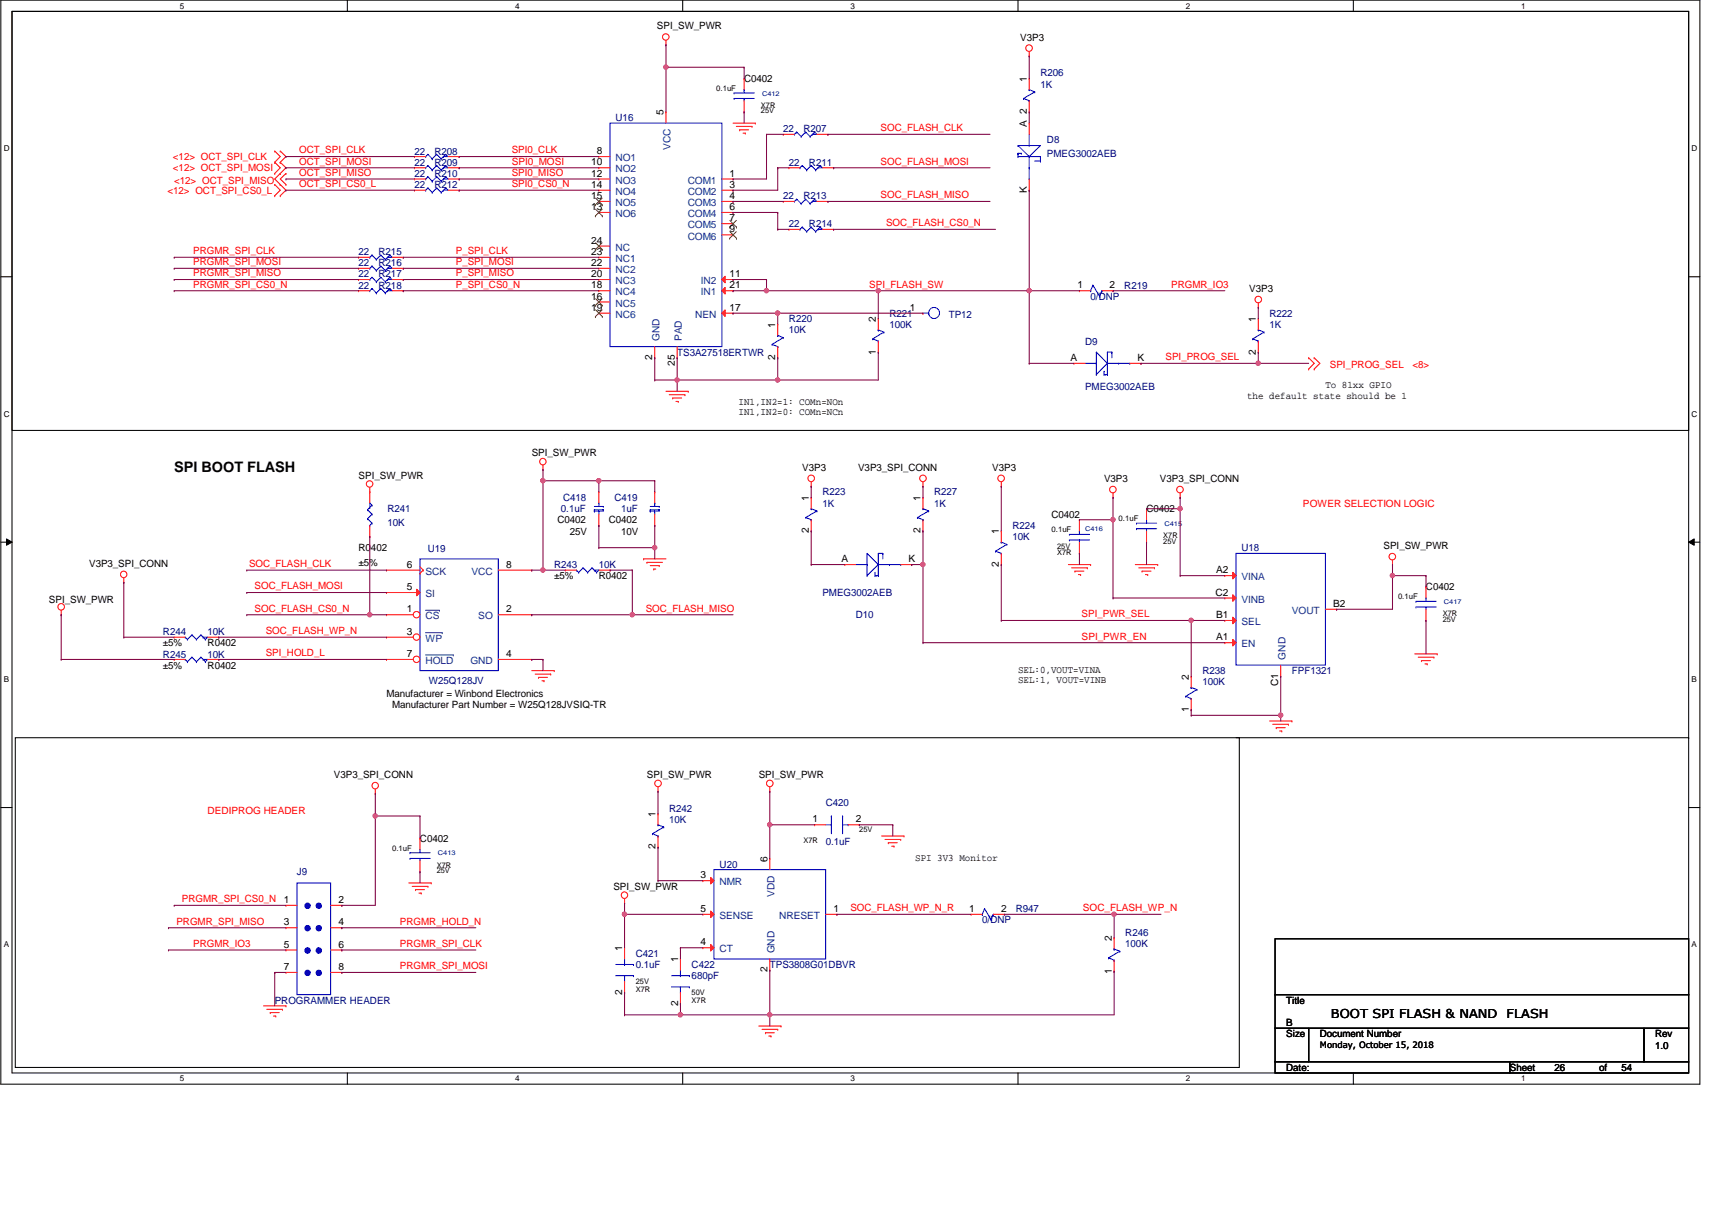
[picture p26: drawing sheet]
<svg xmlns="http://www.w3.org/2000/svg" width="420mm" height="297mm" viewBox="0 0 420 297" stroke-linecap="round" stroke-linejoin="round" font-family="sans-serif">
<defs><g id="words">
<text font-size="3.6" x="42.7" y="115.8">SPI BOOT FLASH</text>
<g font-size="3">
<text x="326.6" y="249.9">BOOT SPI FLASH &amp; NAND</text>
<text x="369.8" y="249.9">FLASH</text>
</g>
<g font-size="2.5">
<text x="161.2" y="7.2">SPI_SW_PWR</text>
<text x="250.4" y="10">V3P3</text>
<text x="182.6" y="20.1">C0402</text>
<text x="252" y="20.1" transform="rotate(-90 252 20.1)">1</text>
<text x="162.8" y="28.3" transform="rotate(-90 162.8 28.3)">5</text>
<text x="252" y="31.1" transform="rotate(-90 252 31.1)">A 2</text>
<text x="145.1" y="40.6">10</text>
<text x="146.5" y="37.8">8</text>
<text x="145.1" y="43.3">12</text>
<text x="145.1" y="46.1">14</text>
<text x="179.1" y="43.3">1</text>
<text x="179.1" y="46.1">3</text>
<text x="252" y="47.5" transform="rotate(-90 252 47.5)">K</text>
<text x="145.1" y="51.6">13</text>
<text x="145.1" y="48.9">15</text>
<text x="179.1" y="48.9">4</text>
<text x="179.1" y="51.6">6</text>
<text x="145.1" y="59.8">24</text>
<text x="179.1" y="54.3">7</text>
<text x="179.1" y="57.1">9</text>
<text x="145.1" y="65.3">22</text>
<text x="145.1" y="62.6">23</text>
<text x="145.1" y="70.8">18</text>
<text x="145.1" y="68">20</text>
<text x="179.1" y="68">11</text>
<text x="179.1" y="70.8">21</text>
<text x="264.4" y="70.8">1</text>
<text x="272.3" y="70.8">2</text>
<text x="306.6" y="71.7">V3P3</text>
<text x="145.1" y="73.5">16</text>
<text x="145.1" y="76.3">19</text>
<text x="179.1" y="76.3">17</text>
<text x="223.3" y="76.3">1</text>
<text x="190.3" y="80.4" transform="rotate(-90 190.3 80.4)">1</text>
<text x="215" y="79.1" transform="rotate(-90 215 79.1)">2</text>
<text x="308.2" y="79.1" transform="rotate(-90 308.2 79.1)">1</text>
<text x="160.1" y="88.4" transform="rotate(-90 160.1 88.4)">2</text>
<text x="165.6" y="89.8" transform="rotate(-90 165.6 89.8)">25</text>
<text x="190.3" y="88.4" transform="rotate(-90 190.3 88.4)">2</text>
<text x="215" y="87" transform="rotate(-90 215 87)">1</text>
<text x="262.8" y="88.6">A</text>
<text x="279.2" y="88.6">K</text>
<text x="308.2" y="87" transform="rotate(-90 308.2 87)">2</text>
<text x="325.3" y="95.2">To 81xx GPIO</text>
<text x="181.3" y="99.4">IN1,IN2=1: COMn=NOn</text>
<text x="181.3" y="101.9">IN1,IN2=0: COMn=NCn</text>
<text x="306.1" y="98">the default state should be 1</text>
<text x="130.5" y="112">SPI_SW_PWR</text>
<text x="88" y="117.5">SPI_SW_PWR</text>
<text x="196.9" y="115.6">V3P3</text>
<text x="210.6" y="115.6">V3P3_SPI_CONN</text>
<text x="243.5" y="115.6">V3P3</text>
<text x="271" y="118.3">V3P3</text>
<text x="284.7" y="118.3">V3P3_SPI_CONN</text>
<text x="198.5" y="123" transform="rotate(-90 198.5 123)">1</text>
<text x="225.9" y="123" transform="rotate(-90 225.9 123)">1</text>
<text x="281.4" y="125.7">C0402</text>
<text x="136.8" y="128.5">C0402</text>
<text x="139.9" y="131.2">25V</text>
<text x="149.4" y="128.5">C0402</text>
<text x="152.5" y="131.2">10V</text>
<text x="198.5" y="130.9" transform="rotate(-90 198.5 130.9)">2</text>
<text x="225.9" y="130.9" transform="rotate(-90 225.9 130.9)">2</text>
<text x="245.1" y="131.2" transform="rotate(-90 245.1 131.2)">1</text>
<text x="258.1" y="127.1">C0402</text>
<text x="88" y="135.3">R0402</text>
<text x="339.5" y="134.8">SPI_SW_PWR</text>
<text x="21.9" y="139.2">V3P3_SPI_CONN</text>
<text x="88" y="138.9">±5%</text>
<text x="99.8" y="139.4">6</text>
<text x="124.2" y="139.4">8</text>
<text x="136" y="142.2">±5%</text>
<text x="147" y="142.2">R0402</text>
<text x="206.5" y="138">A</text>
<text x="223" y="138">K</text>
<text x="245.1" y="139.1" transform="rotate(-90 245.1 139.1)">2</text>
<text x="298.4" y="140.7">A2</text>
<text x="12" y="148">SPI_SW_PWR</text>
<text x="99.8" y="144.9">5</text>
<text x="298.3" y="146.2">C2</text>
<text x="327.2" y="149">B2</text>
<text x="350" y="144.9">C0402</text>
<text x="99.8" y="150.3">1</text>
<text x="99.8" y="155.8">3</text>
<text x="124.2" y="150.3">2</text>
<text x="298.4" y="151.7">B1</text>
<text x="40" y="158.7">±5%</text>
<text x="51" y="158.7">R0402</text>
<text x="99.8" y="161.3">7</text>
<text x="124.2" y="161.3">4</text>
<text x="298.4" y="157.2">A1</text>
<text x="40" y="164.1">±5%</text>
<text x="51" y="164.1">R0402</text>
<text x="249.8" y="165.2">SEL:0,VOUT=VINA</text>
<text x="249.8" y="167.7">SEL:1, VOUT=VINB</text>
<text x="291.7" y="166.8" transform="rotate(-90 291.7 166.8)">2</text>
<text x="94.9" y="171">Manufacturer = Winbond Electronics</text>
<text x="96.2" y="173.7">Manufacturer Part Number = W25Q128JVSIQ-TR</text>
<text x="313.7" y="168.4" transform="rotate(-90 313.7 168.4)">C1</text>
<text x="291.7" y="174.8" transform="rotate(-90 291.7 174.8)">1</text>
<text x="81.9" y="191">V3P3_SPI_CONN</text>
<text x="158.8" y="191">SPI_SW_PWR</text>
<text x="186.2" y="191">SPI_SW_PWR</text>
<text x="160.9" y="200.6" transform="rotate(-90 160.9 200.6)">1</text>
<text x="199.4" y="201.9">1</text>
<text x="210" y="201.9">2</text>
<text x="103.1" y="206.7">C0402</text>
<text x="160.9" y="208.5" transform="rotate(-90 160.9 208.5)">2</text>
<text x="171.9" y="215.6">3</text>
<text x="188.3" y="211.6" transform="rotate(-90 188.3 211.6)">6</text>
<text x="224.6" y="211.3">SPI 3V3 Monitor</text>
<text x="69.6" y="221.7">1</text>
<text x="83" y="221.7">2</text>
<text x="150.5" y="218.4">SPI_SW_PWR</text>
<text x="69.6" y="227.2">3</text>
<text x="83" y="227.2">4</text>
<text x="171.9" y="223.9">5</text>
<text x="204.5" y="223.9">1</text>
<text x="237.8" y="223.9">1</text>
<text x="245.7" y="223.9">2</text>
<text x="69.6" y="232.6">5</text>
<text x="83" y="232.6">6</text>
<text x="152.7" y="233.5" transform="rotate(-90 152.7 233.5)">1</text>
<text x="171.9" y="232.1">4</text>
<text x="272.8" y="231.1" transform="rotate(-90 272.8 231.1)">2</text>
<text x="69.6" y="238.1">7</text>
<text x="83" y="238.1">8</text>
<text x="166.4" y="236.3" transform="rotate(-90 166.4 236.3)">1</text>
<text x="188.3" y="238.7" transform="rotate(-90 188.3 238.7)">2</text>
<text x="272.8" y="239" transform="rotate(-90 272.8 239)">1</text>
<text x="152.7" y="244.2" transform="rotate(-90 152.7 244.2)">2</text>
<text x="166.4" y="246.9" transform="rotate(-90 166.4 246.9)">2</text>
<text x="315.7" y="246.4">Title</text>
<text x="315.7" y="251.9">B</text>
<text x="315.7" y="254.7">Size</text>
<text x="323.9" y="254.7">Document Number</text>
<text x="406.2" y="254.7">Rev</text>
<text x="406.2" y="257.4">1.0</text>
<text x="315.7" y="262.9">Date:</text>
<text x="370.5" y="262.9">Sheet</text>
<text x="381.5" y="262.9">26</text>
<text x="392.5" y="262.9">of</text>
<text x="398" y="262.9">54</text>
</g>
<g font-size="2.5" fill="#000080">
<text x="255.3" y="18.8">R206</text>
<text x="255.3" y="21.5">1K</text>
<text x="151.1" y="29.7">U16</text>
<text x="192.2" y="32.5">22</text>
<text x="197.2" y="32.5">R207</text>
<text x="257" y="35.2">D8</text>
<text x="101.7" y="38">22</text>
<text x="101.7" y="40.7">22</text>
<text x="106.6" y="38">R208</text>
<text x="106.6" y="40.7">R209</text>
<text x="193.6" y="40.7">22</text>
<text x="198.5" y="40.7">R211</text>
<text x="257" y="38.5">PMEG3002AEB</text>
<text x="101.7" y="46.2">22</text>
<text x="101.7" y="43.4">22</text>
<text x="106.6" y="46.2">R212</text>
<text x="106.6" y="43.4">R210</text>
<text x="192.2" y="48.9">22</text>
<text x="197.2" y="48.9">R213</text>
<text x="193.6" y="55.8">22</text>
<text x="198.5" y="55.8">R214</text>
<text x="88" y="62.7">22</text>
<text x="88" y="65.4">22</text>
<text x="92.9" y="62.7">R215</text>
<text x="92.9" y="65.4">R216</text>
<text x="88" y="70.9">22</text>
<text x="88" y="68.1">22</text>
<text x="92.9" y="70.9">R218</text>
<text x="92.9" y="68.1">R217</text>
<text x="275.9" y="70.9">R219</text>
<text x="218.3" y="77.7">R221</text>
<text x="267.7" y="73.6">0/DNP</text>
<text x="311.6" y="77.7">R222</text>
<text x="193.6" y="79.1">R220</text>
<text x="193.6" y="81.8">10K</text>
<text x="218.3" y="80.5">100K</text>
<text x="232.8" y="78">TP12</text>
<text x="311.6" y="80.5">1K</text>
<text x="166.2" y="87.3">TS3A27518ERTWR</text>
<text x="266.3" y="84.6">D9</text>
<text x="266.3" y="95.8">PMEG3002AEB</text>
<text x="95.1" y="125.7">R241</text>
<text x="137.7" y="125.7">0.1uF</text>
<text x="138.2" y="123">C418</text>
<text x="150.8" y="123">C419</text>
<text x="152.5" y="125.7">1uF</text>
<text x="201.8" y="121.6">R223</text>
<text x="201.8" y="124.4">1K</text>
<text x="229.3" y="121.6">R227</text>
<text x="229.3" y="124.4">1K</text>
<text x="95.1" y="129">10K</text>
<text x="248.5" y="129.8">R224</text>
<text x="105" y="135.6">U19</text>
<text x="248.5" y="132.6">10K</text>
<text x="304.7" y="135.3">U18</text>
<text x="136" y="139.4">R243</text>
<text x="147" y="139.4">10K</text>
<text x="201.8" y="146.3">PMEG3002AEB</text>
<text x="40" y="155.9">R244</text>
<text x="51" y="155.9">10K</text>
<text x="210" y="151.8">D10</text>
<text x="40" y="161.4">R245</text>
<text x="51" y="161.4">10K</text>
<text x="105.3" y="168">W25Q128JV</text>
<text x="295.1" y="165.5">R238</text>
<text x="317.1" y="165.5">FPF1321</text>
<text x="295.1" y="168.3">100K</text>
<text x="202.6" y="197.9">C420</text>
<text x="164.2" y="199.3">R242</text>
<text x="164.2" y="202">10K</text>
<text x="202.6" y="207.5">0.1uF</text>
<text x="72.9" y="214.9">J9</text>
<text x="176.6" y="213">U20</text>
<text x="241.1" y="226.7">0/DNP</text>
<text x="249.3" y="223.9">R947</text>
<text x="276.2" y="229.7">R246</text>
<text x="276.2" y="232.5">100K</text>
<text x="156" y="237.7">0.1uF</text>
<text x="156" y="234.9">C421</text>
<text x="169.7" y="237.7">C422</text>
<text x="188.9" y="237.7">TPS3808G01DBVR</text>
<text x="169.7" y="240.4">680pF</text>
<text x="67.4" y="246.4">PROGRAMMER HEADER</text>
</g>
<g font-size="2.5" fill="#f00">
<text x="216.1" y="32.2">SOC_FLASH_CLK</text>
<text x="42.4" y="39.3">&lt;12&gt; OCT_SPI_CLK</text>
<text x="73.4" y="37.7">OCT_SPI_CLK</text>
<text x="73.4" y="40.4">OCT_SPI_MOSI</text>
<text x="125.6" y="37.7">SPI0_CLK</text>
<text x="125.6" y="40.4">SPI0_MOSI</text>
<text x="216.1" y="40.4">SOC_FLASH_MOSI</text>
<text x="41.1" y="47.5">&lt;12&gt; OCT_SPI_CS0_L</text>
<text x="42.4" y="42.1">&lt;12&gt; OCT_SPI_MOSI</text>
<text x="42.7" y="45.1">&lt;12&gt; OCT_SPI_MISO</text>
<text x="73.4" y="43.2">OCT_SPI_MISO</text>
<text x="73.4" y="45.9">OCT_SPI_CS0_L</text>
<text x="125.6" y="43.2">SPI0_MISO</text>
<text x="125.6" y="45.9">SPI0_CS0_N</text>
<text x="216.1" y="48.7">SOC_FLASH_MISO</text>
<text x="217.5" y="55.5">SOC_FLASH_CS0_N</text>
<text x="47.4" y="62.4">PRGMR_SPI_CLK</text>
<text x="47.4" y="65.1">PRGMR_SPI_MOSI</text>
<text x="111.9" y="65.1">P_SPI_MOSI</text>
<text x="111.9" y="62.4">P_SPI_CLK</text>
<text x="47.4" y="67.9">PRGMR_SPI_MISO</text>
<text x="47.4" y="70.6">PRGMR_SPI_CS0_N</text>
<text x="111.9" y="70.6">P_SPI_CS0_N</text>
<text x="111.9" y="67.9">P_SPI_MISO</text>
<text x="213.3" y="70.6">SPI_FLASH_SW</text>
<text x="287.4" y="70.6">PRGMR_IO3</text>
<text x="286" y="88.4">SPI_PROG_SEL</text>
<text x="326.4" y="90.3">SPI_PROG_SEL</text>
<text x="346.7" y="90.3">&lt;8&gt;</text>
<text x="319.8" y="124.4">POWER SELECTION LOGIC</text>
<text x="61.1" y="139.2">SOC_FLASH_CLK</text>
<text x="62.5" y="144.7">SOC_FLASH_MOSI</text>
<text x="62.5" y="150.2">SOC_FLASH_CS0_N</text>
<text x="65.2" y="155.7">SOC_FLASH_WP_N</text>
<text x="158.5" y="150.2">SOC_FLASH_MISO</text>
<text x="265.5" y="151.6">SPI_PWR_SEL</text>
<text x="65.2" y="161.1">SPI_HOLD_L</text>
<text x="265.5" y="157">SPI_PWR_EN</text>
<text x="51" y="199.8">DEDIPROG HEADER</text>
<text x="44.7" y="221.5">PRGMR_SPI_CS0_N</text>
<text x="43.3" y="227">PRGMR_SPI_MISO</text>
<text x="98.2" y="227">PRGMR_HOLD_N</text>
<text x="208.7" y="223.7">SOC_FLASH_WP_N_R</text>
<text x="265.8" y="223.7">SOC_FLASH_WP_N</text>
<text x="47.4" y="232.5">PRGMR_IO3</text>
<text x="98.2" y="232.5">PRGMR_SPI_CLK</text>
<text x="98.2" y="238">PRGMR_SPI_MOSI</text>
</g>
<g font-size="2.5" fill="#004080">
<text x="151.1" y="39.6">NO1</text>
<text x="164.6" y="36.9" transform="rotate(-90 164.6 36.9)">VCC</text>
<text x="151.1" y="42.3">NO2</text>
<text x="151.1" y="45.1">NO3</text>
<text x="151.1" y="47.8">NO4</text>
<text x="168.8" y="45.1">COM1</text>
<text x="168.8" y="47.8">COM2</text>
<text x="151.1" y="53.3">NO6</text>
<text x="151.1" y="50.6">NO5</text>
<text x="168.8" y="50.6">COM3</text>
<text x="168.8" y="53.3">COM4</text>
<text x="168.8" y="56">COM5</text>
<text x="168.8" y="58.8">COM6</text>
<text x="151.1" y="64.3">NC1</text>
<text x="151.1" y="61.6">NC</text>
<text x="151.1" y="69.8">NC3</text>
<text x="151.1" y="67">NC2</text>
<text x="172" y="69.8">IN2</text>
<text x="151.1" y="75.3">NC5</text>
<text x="151.1" y="72.5">NC4</text>
<text x="172" y="72.5">IN1</text>
<text x="151.1" y="78">NC6</text>
<text x="161.8" y="83.7" transform="rotate(-90 161.8 83.7)">GND</text>
<text x="167.3" y="83.7" transform="rotate(-90 167.3 83.7)">PAD</text>
<text x="170.6" y="78">NEN</text>
<text x="104.4" y="141.1">SCK</text>
<text x="115.7" y="141.1">VCC</text>
<text x="304.7" y="142.5">VINA</text>
<text x="104.4" y="146.6">SI</text>
<text x="304.7" y="148">VINB</text>
<text x="104.4" y="152.1">CS</text>
<text x="117.4" y="152.1">SO</text>
<text x="304.7" y="153.5">SEL</text>
<text x="317.1" y="150.7">VOUT</text>
<text x="104.4" y="157.6">WP</text>
<text x="304.7" y="158.9">EN</text>
<text x="315.5" y="161.9" transform="rotate(-90 315.5 161.9)">GND</text>
<text x="104.4" y="163">HOLD</text>
<text x="115.5" y="163">GND</text>
<text x="176.6" y="217.3">NMR</text>
<text x="190.1" y="220.1" transform="rotate(-90 190.1 220.1)">VDD</text>
<text x="176.6" y="225.6">SENSE</text>
<text x="191.3" y="225.6">NRESET</text>
<text x="176.6" y="233.8">CT</text>
<text x="190.1" y="234.1" transform="rotate(-90 190.1 234.1)">GND</text>
</g>
<text font-size="2.2" x="323.9" y="257.3">Monday, October 15, 2018</text>
<g font-size="2">
<text x="44.1" y="2.1">5</text>
<text x="126.4" y="2.1">4</text>
<text x="208.7" y="2.1">3</text>
<text x="291" y="2.1">2</text>
<text x="373.3" y="2.1">1</text>
<text x=".9" y="37.1">D</text>
<text x="415.2" y="37.1">D</text>
<text x=".9" y="102.3">C</text>
<text x="415.2" y="102.3">C</text>
<text x=".9" y="167.4">B</text>
<text x="415.2" y="167.4">B</text>
<text x=".9" y="232.6">A</text>
<text x="415.2" y="232.6">A</text>
<text x="44.1" y="265.5">5</text>
<text x="126.4" y="265.5">4</text>
<text x="208.7" y="265.5">3</text>
<text x="291" y="265.5">2</text>
<text x="373.3" y="265.5">1</text>
</g>
<g font-size="1.9">
<text x="175.8" y="22.3">0.1uF</text>
<text x="186.8" y="27.8">25V</text>
<text x="186.8" y="26.4">X7R</text>
<text x="258.1" y="130.7">0.1uF</text>
<text x="274.5" y="127.9">0.1uF</text>
<text x="259.4" y="134.8">25V</text>
<text x="259.4" y="136.1">X7R</text>
<text x="285.5" y="133.4">25V</text>
<text x="285.5" y="132">X7R</text>
<text x="343.1" y="147.2">0.1uF</text>
<text x="354.1" y="152.6">25V</text>
<text x="354.1" y="151.3">X7R</text>
<text x="96.2" y="208.9">0.1uF</text>
<text x="197.2" y="206.9">X7R</text>
<text x="210.9" y="204.2">25V</text>
<text x="107.2" y="214.3">25V</text>
<text x="107.2" y="213">X7R</text>
<text x="156" y="243.4">X7R</text>
<text x="156" y="241.5">25V</text>
<text x="169.7" y="244.3">50V</text>
<text x="169.7" y="246.2">X7R</text>
</g>
<g font-size="1.6" fill="#000080">
<text x="187" y="23.5">C412</text>
<text x="266.3" y="130.4">C416</text>
<text x="285.8" y="129">C415</text>
<text x="354.4" y="148.3">C417</text>
<text x="107.5" y="210">C413</text>
</g>
</g></defs>
<path d="M.2 0h417v266.1h-417zM3 2.8h411.4v260.6h-411.4z" fill="none" stroke="#000" stroke-width=".25"/>
<g fill="#fff">
<path d="M44.1 .3h1.1v2.2h-1.1z"/>
<path d="M44.1 263.7h1.1v2.2h-1.1z"/>
</g>
<path d="M85.2 0v2.8M85.2 263.4v2.7" fill="none" stroke="#000" stroke-width=".25"/>
<g fill="#fff">
<path d="M126.4 .3h1.1v2.2h-1.1z"/>
<path d="M126.4 263.7h1.1v2.2h-1.1z"/>
</g>
<path d="M167.5 0v2.8M167.5 263.4v2.7" fill="none" stroke="#000" stroke-width=".25"/>
<g fill="#fff">
<path d="M208.7 .3h1.1v2.2h-1.1z"/>
<path d="M208.7 263.7h1.1v2.2h-1.1z"/>
</g>
<path d="M249.8 0v2.8M249.8 263.4v2.7" fill="none" stroke="#000" stroke-width=".25"/>
<g fill="#fff">
<path d="M291 .3h1.1v2.2h-1.1z"/>
<path d="M291 263.7h1.1v2.2h-1.1z"/>
</g>
<path d="M332.1 0v2.8M332.1 263.4v2.7" fill="none" stroke="#000" stroke-width=".25"/>
<g fill="#fff">
<path d="M373.3 .3h1.1v2.2h-1.1z"/>
<path d="M373.3 263.7h1.1v2.2h-1.1z"/>
<path d="M.9 35.3h1.4v2.2h-1.4z"/>
<path d="M415.2 35.3h1.3v2.2h-1.3z"/>
<path d="M.9 100.5h1.4v2.2h-1.4z"/>
<path d="M415.2 100.5h1.3v2.2h-1.3z"/>
</g>
<path d="M.2 67.9h2.8M414.4 67.9h2.8" fill="none" stroke="#000" stroke-width=".25"/>
<g fill="#fff">
<path d="M.9 165.7h1.3v2.2h-1.3z"/>
<path d="M415.2 165.7h1.3v2.2h-1.3z"/>
</g>
<path d="M.2 133.1h2.8M1.6 132.3l1.4 .8-1.4 .8zM414.4 133.1l1.4-.8v1.6zM414.4 133.1h2.8" fill="none" stroke="#000" stroke-width=".25"/>
<path d="M1.6 132.3l1.4 .8-1.4 .8zM414.4 133.1l1.4-.8v1.6z" fill="#000"/>
<g fill="#fff">
<path d="M.9 230.8h1.3v2.2h-1.3z"/>
<path d="M415.2 230.8h1.3v2.2h-1.3z"/>
</g>
<g fill="none" stroke="#000" stroke-width=".25">
<path d="M3 2.8h411.4v102.9h-411.4zM.2 198.2h2.8M3.8 181.1h300.4v80.9h-300.4zM303.3 181.1h111.1M414.4 181.1h.1M414.4 198.2h2.8M312.9 230.5h101.5v13.7h-101.5zM312.9 244.2h101.5v8.2h-101.5zM312.9 252.4h8.3v8.2h-8.3zM321.2 252.4h82.3v8.2h-82.3zM403.5 252.4h10.9v8.2h-10.9zM312.9 260.6h57.6v2.8h-57.6z"/>
<path d="M370.5 260.6h43.9v2.8h-43.9z"/>
</g>
<g fill="none" stroke="#f00" stroke-width=".25">
<path d="M163.4 11h.1M163.4 9.9v1.1M252.6 13.8h.1M252.6 12.7v1.1M67.4 37.1h.1M67.4 39.8h.1M67.4 37.1l1.4 1.3-1.4 1.4M67.4 39.8l1.4 1.4-1.4 1.4M68.8 39.8h.1M68.8 37.1h.1M68.8 37.1l1.4 1.3-1.4 1.4M68.8 39.8l1.4 1.4-2.8 2.7 2.8 2.8-1.4 1.3"/>
<path d="M147 38.4h.1M147 38.4h2.7M179.9 30.2h5.5M180.7 31h3.9M181.5 31.9h.1M181.5 31.9h2.2M182.4 32.7h.5M182.9 32.7h.1M184.6 31h.1M185.4 30.2h.1M67.4 42.6h.1M67.4 45.3h.1"/>
<path d="M67.4 48h.1M67.4 45.3l1.4 1.4-1.4 1.3M68.8 42.6h.1M68.8 45.3h.1M68.8 48h.1M70.2 42.6h.1M70.2 45.3h.1M70.2 42.6l-1.4 1.3 1.4 1.4M101.7 46.7h.1M101.7 46.7h2.8M109.9 46.7h2.8M112.7 46.7h.1"/>
<path d="M147 41.2h.1M147 43.9h.1M147 52.2h.1M147 46.7h.1M147 49.4h.1M147 46.7h2.7M147 41.2h2.7M147 43.9h2.7M147 52.2h2.7M147 49.4h2.7M177.2 46.7h2.7M177.2 43.9h2.7"/>
<path d="M177.2 52.2h2.7M177.2 49.4h2.7M177.2 54.9h2.7M177.2 57.7h2.7M179.9 43.9h.1M179.9 46.7h.1M179.9 49.4h.1M179.9 52.2h.1M179.9 54.9h.1M179.9 57.7h.1M147 74.1h.1M147 71.4h.1"/>
<path d="M147 76.9h.1M147 68.6h.1M147 65.9h.1M147 63.2h.1M147 60.4h.1M147 74.1h2.7M147 71.4h2.7M147 76.9h2.7M147 68.6h2.7M147 65.9h2.7M147 63.2h2.7M147 60.4h2.7"/>
<path d="M190.9 79.6h.1M190.9 79.6v2.7M308.8 75.5h.1M308.8 74.4v1.1M163.4 96.1h5.5M164.2 96.9h3.9M165.1 97.7h.1M165.1 97.7h2.2M165.9 98.6h.5M166.4 98.6h.1M168.1 96.9h.1M168.9 96.1h.1"/>
<path d="M190.9 87.8h.1M190.9 85.1v2.7M321.2 87.8h.1M321.2 90.6h.1M321.2 87.8l1.3 1.4-1.3 1.4M322.5 87.8h.1M322.5 90.6h.1M322.5 87.8l1.4 1.4-1.4 1.4M90.8 119.6v1.1M133.3 115.3h.1M133.3 114.2v1.1M199.1 119.4h.1"/>
<path d="M199.1 118.3v1.1M226.5 119.4h.1M226.5 118.3v1.1M245.7 119.4h.1M245.7 118.3v1.1M90.8 120.7h.1M157.9 137.2h.1M157.9 137.2h5.5M158.8 138h.1M158.8 138h3.8M159.6 138.9h2.2M160.4 139.7h.1"/>
<path d="M160.4 139.7h.5M161.8 138.9h.1M207.3 138.6h.1M207.3 138.6h2.7M221.1 138.6h2.7M223.8 138.6h.1M262.2 138.6h5.5M263 139.4h3.9M266.9 139.4h.1M267.7 138.6h.1M273.2 122.1h.1M273.2 121v1.1"/>
<path d="M278.6 138.6h5.5M279.5 139.4h3.8M281.4 124.9h.1M281.4 133.1h.1M281.4 124.9v2.7M281.4 130.3v2.8M283.3 139.4h.1M284.1 138.6h.1M289.6 122.1h.1M289.6 121v1.1M341.7 138.6h.1M341.7 137.5v1.1"/>
<path d="M15 150.9h.1M15 149.8v1.1M30.4 143h.1M30.4 141.9v1.1M263.8 140.2h.1M263.8 140.2h2.2M264.7 141.1h.5M265.2 141.1h.1M280.3 140.2h.1M280.3 140.2h2.2M281.1 141.1h.6M281.7 141.1h.1"/>
<path d="M42.7 161.9h.1M42.7 161.9h2.8M51 161.9h2.7M53.7 161.9h.1M130.5 164.6h5.5M131.3 165.5h3.9M132.2 166.3h.1M132.2 166.3h2.2M133 167.1h.5M133.5 167.1h.1M135.2 165.5h.1M136 164.6h.1"/>
<path d="M292.3 174.2h.1M292.3 166h.1M292.3 166v2.7M292.3 171.5v2.7M311.6 177h5.5M312.4 177.8h3.8M313.2 178.6h.1M313.2 178.6h2.2M314 179.5h.6M314.6 179.5h.1M316.2 177.8h.1M317.1 177h.1"/>
<path d="M347.2 160.5h5.5M348.1 161.3h3.8M348.9 162.2h.1M348.9 162.2h2.2M349.7 163h.6M350.3 163h.1M351.9 161.3h.1M352.7 160.5h.1M92.1 194.8h.1M92.1 193.7v1.1M161.5 194.3h.1M161.5 193.2v1.1"/>
<path d="M188.9 194.3h.1M188.9 193.2v1.1M100.3 216.7h5.5M101.2 217.6h3.8M102 218.4h.1M102 218.4h2.2M102.8 219.2h.6M103.4 219.2h.1M105 217.6h.1M105.8 216.7h.1M216.4 205.2h5.5M217.2 206.1h3.9"/>
<path d="M218 206.9h.1M218 206.9h2.2M218.9 207.7h.5M219.4 207.7h.1M221.1 206.1h.1M221.9 205.2h.1M153.3 221.7h.1M153.3 220.6v1.1M64.7 246.9h5.5M65.5 247.8h3.8M66.3 248.6h.1M66.3 248.6h2.2"/>
<path d="M67.1 249.4h.6M67.7 249.4h.1M69.3 247.8h.1M70.2 246.9h.1M186.2 251.9h5.5M187 252.7h3.9M187.9 253.5h.1M187.9 253.5h2.1M188.7 254.3h.5M189.2 254.3h.1M190.9 252.7h.1M191.7 251.9h.1"/>
<circle cx="163.4" cy="9.1" r=".8"/>
<circle cx="252.5" cy="11.8" r=".81"/>
<circle cx="308.8" cy="73.5" r=".81"/>
<circle cx="90.7" cy="118.8" r=".8"/>
<circle cx="133.2" cy="113.3" r=".79"/>
<circle cx="199.1" cy="117.4" r=".81"/>
<circle cx="226.5" cy="117.4" r=".81"/>
<circle cx="245.7" cy="117.4" r=".81"/>
<circle cx="273.1" cy="120.2" r=".81"/>
<circle cx="289.6" cy="120.2" r=".81"/>
<circle cx="341.7" cy="136.6" r=".81"/>
<circle cx="15" cy="149" r=".81"/>
<circle cx="30.4" cy="141" r=".79"/>
<circle cx="92.1" cy="192.9" r=".79"/>
<circle cx="161.5" cy="192.3" r=".81"/>
<circle cx="188.9" cy="192.3" r=".81"/>
<circle cx="153.2" cy="219.7" r=".79"/>
</g>
<g fill="none" stroke="#00f" stroke-width=".25">
<path d="M149.7 30.2h27.5v54.9h-27.5zM104.5 46.7h.1M105 46.1h.1M105 46.1l1.1 1.1M105 46.1l-.5 .6M106.1 47.2h.1M107.2 46.1h.1M107.2 46.1l1.1 1.1M107.2 46.1l-1.1 1.1M108.3 47.2h.1M108.8 46.7h.1M109.4 46.1h.1"/>
<path d="M109.4 46.1l.5 .6h-1.1M109.4 46.1l-1.1 1.1M189.5 84.5h.1M189.5 84.5l1.4 .6M190.9 85.1h.1M190.9 82.3h.1M190.9 82.3l1.3 .6M192.2 82.9h.1M192.2 82.9l-2.7 1.6M210 138.6h2.8M212.8 138.6h.1M215.5 138.6h.1"/>
<path d="M215.5 138.6l-2.7-2.8v5.5M215.5 138.6l-2.7 2.7M215.5 138.6h5.6M216.7 135.8h.1M216.7 135.8h-1.2v5.5M216.7 135.8v1.4M218.3 138.6h.1M221.1 138.6h.1M278.9 128.4h.1M278.9 129.8h.1M278.9 128.4h5M278.9 129.8h5"/>
<path d="M281.4 129.8h.1M281.4 127.6h.1M281.4 127.6v.8M281.4 129.8v.5M212.8 141.3h.1M214.7 141.3h.1M214.7 140.5h.1M214.7 141.3h.8M214.7 140.5v.8M215 141.3h.1M215.5 141.3h.1M45.5 161.9h.1"/>
<path d="M45.5 161.9l.5 .5M46 162.4h.1M47.1 161.3h.1M47.1 161.3l1.1 1.1M47.1 161.3l-1.1 1.1M48.2 162.4h.1M49.3 161.3h.1M49.3 161.3l1.1 1.1M49.3 161.3l-1.1 1.1M49.9 161.9h.1M49.9 161.9h1.1l-.6 .5M50.4 162.4h.1"/>
<path d="M291 170.9h.1M291 170.9l1.3 .6M292.3 168.7h.1M292.3 171.5h.1M292.3 168.7l1.4 .6M293.7 169.3h.1M293.7 169.3l-2.7 1.6"/>
</g>
<g fill="none" stroke="#804000" stroke-width=".25">
<path d="M146.1 53h.1M146.1 50.3h.1M146.2 51.4l1.6 1.6M146.2 48.6l1.6 1.7M146.2 59.6l1.6 1.7M147.8 51.4l-1.7 1.6M147.8 48.6l-1.7 1.7M147.8 59.6l-1.7 1.7M147.8 53h.1M147.8 50.3h.1M179.1 55.8h.1M179.1 58.5h.1"/>
<path d="M179.1 54.1l1.7 1.7M179.1 56.9l1.7 1.6M180.7 54.1l-1.6 1.7M180.7 56.9l-1.6 1.6M180.8 55.8h.1M180.8 58.5h.1M146.1 75h.1M146.1 77.7h.1M146.1 61.3h.1M146.2 73.3l1.6 1.7M146.2 76.1l1.6 1.6M147.8 73.3l-1.7 1.7"/>
<path d="M147.8 76.1l-1.7 1.6M147.8 75h.1M147.8 77.7h.1M147.8 61.3h.1"/>
</g>
<path d="M177.2 68.6l.8-.8v1.6z" fill="#f00"/>
<path d="M177.2 68.6l.8-.8v1.6zM177.2 68.6h2.7M179.9 68.6h.1" fill="none" stroke="#f00" stroke-width=".25"/>
<path d="M177.2 76.9l.8-.8v1.6z" fill="#f00"/>
<path d="M177.2 76.9l.8-.8v1.6zM177.2 76.9h2.7M179.9 76.9h.1" fill="none" stroke="#f00" stroke-width=".25"/>
<path d="M177.2 71.4l.8-.8v1.6z" fill="#f00"/>
<path d="M163.4 27.5h.1M163.4 27.5v2.7M177.2 71.4l.8-.8v1.6zM177.2 71.4h2.7M179.9 71.4h.1M160.7 87.8h.1M160.7 85.1v2.7M166.2 87.8h.1M166.2 85.1v2.7" fill="none" stroke="#f00" stroke-width=".25"/>
<path d="M175.2 213.5h27.4v21.9h-27.4z" fill="none" stroke="#00f" stroke-width=".25"/>
<path d="M174.4 215.4l.8 .8-.8 .8z" fill="#f00"/>
<path d="M172.5 216.2h.1M172.5 216.2h2.7M174.4 215.4l.8 .8-.8 .8z" fill="none" stroke="#f00" stroke-width=".25"/>
<path d="M174.4 231.9l.8 .8-.8 .8z" fill="#f00"/>
<path d="M172.5 232.7h.1M172.5 232.7h2.7M174.4 231.9l.8 .8-.8 .8z" fill="none" stroke="#f00" stroke-width=".25"/>
<path d="M174.4 223.6l.8 .9-.8 .8z" fill="#f00"/>
<g fill="none" stroke="#f00" stroke-width=".25">
<path d="M101.7 38.4h.1M101.7 38.4h2.8M109.9 38.4h2.8M112.7 38.4h.1M215.5 78.2h.1M215.5 78.2v2.8M226.5 76.9h.1M215.5 86.4h.1M215.5 83.7v2.7M226.5 122.1h.1M226.5 130.3h.1M226.5 122.1v2.8"/>
<path d="M226.5 127.6v2.7M188.9 210.7h.1M188.9 210.7v2.8M167 235.4h.1M167 235.4v2.8M172.5 224.5h.1M172.5 224.5h2.7M174.4 223.6l.8 .9-.8 .8zM188.9 238.2h.1M188.9 235.4v2.8M202.6 224.5h2.8M205.4 224.5h.1"/>
<path d="M238.3 224.5h.1M238.3 224.5h2.8M243.8 224.5h2.7M246.5 224.5h.1M167 246.4h.1M167 243.6v2.8"/>
</g>
<g fill="none" stroke="#00f" stroke-width=".25">
<path d="M104.5 38.4h.1M105 37.9h.1M105 37.9l1.1 1.1M105 37.9l-.5 .5M106.1 39h.1M107.2 37.9h.1M107.2 37.9l1.1 1.1M107.2 37.9l-1.1 1.1M108.3 39h.1M108.8 38.4h.1M109.4 37.9h.1M109.4 37.9l.5 .5h-1.1"/>
<path d="M109.4 37.9l-1.1 1.1M226.5 76.9h1.4M227.9 76.9h.1M214.2 83.2h.1M214.2 83.2l1.3 .5M215.5 81h.1M215.5 83.7h.1M215.5 81l1.4 .5M216.9 81.5h.1M216.9 81.5l-2.7 1.7M225.2 127h.1M225.2 127l1.3 .6"/>
<path d="M226.5 127.6h.1M226.5 124.9h.1M226.5 124.9l1.4 .5M227.9 125.4h.1M227.9 125.4l-2.7 1.6M303.3 135.8h22v27.5h-22zM164.8 239.5h4.4M167 239.5h.1M167 238.2v1.3M169.2 239.5h.1M241.1 224.5h.1M241.6 223.1h.1"/>
<path d="M241.6 223.1l-.5 1.4M241.6 223.1l1.6 2.7M243.2 225.8h.1M243.8 224.5h.1M243.8 224.5l-.6 1.3M164.8 242.3h4.4M167 243.6h.1M167 242.3v1.3M169.2 242.3h.1"/>
<circle cx="229.2" cy="76.8" r="1.35"/>
</g>
<path d="M302.5 157l.8 .8-.8 .8z" fill="#f00"/>
<path d="M300.6 157.8h.1M300.6 157.8h2.7M302.5 157l.8 .8-.8 .8z" fill="none" stroke="#f00" stroke-width=".25"/>
<path d="M302.5 140.5l.8 .8-.8 .8z" fill="#f00"/>
<path d="M300.6 141.3h.1M300.6 141.3h2.7M302.5 140.5l.8 .8-.8 .8z" fill="none" stroke="#f00" stroke-width=".25"/>
<path d="M302.5 151.5l.8 .8-.8 .8z" fill="#f00"/>
<path d="M300.6 152.3h.1M300.6 152.3h2.7M302.5 151.5l.8 .8-.8 .8z" fill="none" stroke="#f00" stroke-width=".25"/>
<path d="M302.5 146l.8 .8-.8 .8z" fill="#f00"/>
<g fill="none" stroke="#f00" stroke-width=".25">
<path d="M182.6 19.3h.1M182.6 19.3v2.7M182.6 27.5h.1M182.6 24.7v2.8M192.2 33h.1M192.2 33h2.8M200.5 33h2.7M203.2 33h.1M101.7 41.2h.1M101.7 41.2h2.8M109.9 41.2h2.8M112.7 41.2h.1"/>
<path d="M88 63.2h.1M88 65.9h.1M88 63.2h2.8M88 65.9h2.8M96.2 63.2h2.8M96.2 65.9h2.8M99 63.2h.1M99 65.9h.1M264.9 71.4h.1M264.9 71.4h2.8M270.4 71.4h2.8M273.2 71.4h.1"/>
<path d="M263.6 89.2h.1M263.6 89.2h2.7M277.3 89.2h2.7M280 89.2h.1M90.8 120.7h.1M90.8 131.7h.1M90.8 120.7v2.8M90.8 129v2.7M94.9 140h.1M94.9 140h8.2M103.1 139.1l.8 .9M103.9 140h.1"/>
<path d="M103.9 140l-.8 .8M264.9 127.6h.1M264.9 135.8h.1M264.9 127.6v2.7M264.9 133.1v2.7M42.7 156.4h.1M42.7 156.4h2.8M51 156.4h2.7M53.7 156.4h.1M103.1 140.8h.1M300.6 146.8h.1M300.6 146.8h2.7"/>
<path d="M302.5 146l.8 .8-.8 .8zM325.3 149.6h2.7M328 149.6h.1M314.3 166h.1M314.3 163.3v2.7M161.5 199.8h.1M161.5 199.8v2.7M161.5 208h.1M161.5 205.2v2.8M273.4 238.4h.1M273.4 230.2h.1M273.4 230.2v2.8"/>
<path d="M273.4 235.7v2.7"/>
</g>
<g fill="none" stroke="#00f" stroke-width=".25">
<path d="M180.2 22.8h.1M180.2 24.2h.1M180.2 22.8h4.9M180.2 24.2h4.9M182.6 24.2h.1M182.6 22h.1M182.6 22v.8M182.6 24.2v.5M195 33h.1M195.5 32.4h.1M195.5 32.4l1.1 1.1M195.5 32.4l-.5 .6"/>
<path d="M196.6 33.5h.1M197.7 32.4h.1M197.7 32.4l1.1 1.1M197.7 32.4l-1.1 1.1M198.8 33.5h.1M199.4 33h.1M199.9 32.4h.1M199.9 32.4l.6 .6h-1.1M199.9 32.4l-1.1 1.1M104.5 41.2h.1M105 40.6h.1M105 40.6l1.1 1.1"/>
<path d="M105 40.6l-.5 .6M106.1 41.7h.1M107.2 40.6h.1M107.2 40.6l1.1 1.1M107.2 40.6l-1.1 1.1M108.3 41.7h.1M108.8 41.2h.1M109.4 40.6h.1M109.4 40.6l.5 .6h-1.1M109.4 40.6l-1.1 1.1M90.8 63.2h.1M90.8 65.9h.1"/>
<path d="M91.3 62.6h.1M91.3 65.3h.1M91.3 62.6l1.1 1.1M91.3 62.6l-.5 .6M91.3 65.3l1.1 1.1M91.3 65.3l-.5 .6M92.4 63.7h.1M92.4 66.4h.1M93.5 62.6h.1M93.5 65.3h.1M93.5 62.6l1.1 1.1M93.5 62.6l-1.1 1.1"/>
<path d="M93.5 65.3l1.1 1.1M93.5 65.3l-1.1 1.1M94.6 63.7h.1M94.6 66.4h.1M95.1 63.2h.1M95.1 65.9h.1M95.7 62.6h.1M95.7 65.3h.1M95.7 62.6l.5 .6h-1.1M95.7 62.6l-1.1 1.1M95.7 65.3l.5 .6h-1.1M95.7 65.3l-1.1 1.1"/>
<path d="M267.7 71.4h.1M268.2 70h.1M268.2 70l-.5 1.4M268.2 70l1.7 2.7M269.9 72.7h.1M270.4 71.4h.1M270.4 71.4l-.5 1.3M266.3 89.2h2.8M269.1 91.9h.1M269.1 89.2h.1M271 91.9h.1M271 91.1h.1"/>
<path d="M271 91.9h.8M271 91.1v.8M271.2 91.9h.1M271.8 89.2h.1M271.8 91.9h.1M271.8 89.2l-2.7-2.8v5.5M271.8 89.2l-2.7 2.7M271.8 89.2h5.5M272.9 86.4h.1M272.9 86.4h-1.1v5.5M272.9 86.4v1.4M274.5 89.2h.1"/>
<path d="M277.3 89.2h.1M90.2 125.1h.1M90.2 127.3h.1M90.2 125.1l1.1 1.1M90.2 127.3l1.1 1.1M90.8 129h.1M90.8 124.6h.1M91.3 124h.1M91.3 126.2h.1M91.3 128.4h.1M91.3 124l-.5-.5v1.1M91.3 124l-1.1 1.1"/>
<path d="M91.3 126.2l-1.1 1.1M91.3 128.4l-.5 .6M103.1 137.2h19.2v27.4h-19.2zM262.5 131.2h.1M262.5 132.5h.1M262.5 131.2h4.9M262.5 132.5h4.9M264.9 132.5h.1M264.9 130.3h.1M264.9 130.3v.9M264.9 132.5v.6M45.5 156.4h.1"/>
<path d="M45.5 156.4l.5 .6M46 157h.1M47.1 155.9h.1M47.1 155.9l1.1 1.1M47.1 155.9l-1.1 1.1M48.2 157h.1M49.3 155.9h.1M49.3 155.9l1.1 1.1M49.3 155.9l-1.1 1.1M49.9 156.4h.1M49.9 156.4h1.1l-.6 .6M50.4 157h.1"/>
<path d="M160.1 204.7h.1M160.1 204.7l1.4 .5M161.5 205.2h.1M161.5 202.5h.1M161.5 202.5l1.4 .5M162.9 203h.1M162.9 203l-2.8 1.7M272.1 235.2h.1M272.1 235.2l1.3 .5M273.4 233h.1M273.4 235.7h.1M273.4 233l1.4 .5"/>
<path d="M274.8 233.5h.1M274.8 233.5l-2.7 1.7"/>
</g>
<path d="M102.3 144.7l.8 .8-.8 .8z" fill="#f00"/>
<path d="M94.9 145.5h.1M94.9 145.5h8.2M102.3 144.7l.8 .8-.8 .8z" fill="none" stroke="#f00" stroke-width=".25"/>
<circle cx="102.2" cy="150.9" r=".8" fill="#fff"/>
<g fill="none" stroke="#f00" stroke-width=".25">
<path d="M94.9 150.9h.1M94.9 150.9h6.5"/>
<circle cx="102.2" cy="150.9" r=".8"/>
</g>
<path d="M104.4 149.8h3.5M107.9 149.8h.1" fill="none" stroke="#004080" stroke-width=".25"/>
<circle cx="102.2" cy="156.4" r=".8" fill="#fff"/>
<g fill="none" stroke="#f00" stroke-width=".25">
<path d="M94.9 156.4h.1M94.9 156.4h6.5"/>
<circle cx="102.2" cy="156.4" r=".8"/>
</g>
<path d="M104.4 155.3h4.1M108.5 155.3h.1" fill="none" stroke="#004080" stroke-width=".25"/>
<circle cx="102.2" cy="161.9" r=".8" fill="#fff"/>
<g fill="none" stroke="#f00" stroke-width=".25">
<path d="M193.6 41.2h.1M193.6 56.3h.1M193.6 41.2h2.7M193.6 56.3h2.7M201.8 41.2h2.8M201.8 56.3h2.8M204.6 41.2h.1M204.6 56.3h.1M88 71.4h.1M88 71.4h2.8M96.2 71.4h2.8M99 71.4h.1"/>
<path d="M122.3 140h8.2M130.5 140h.1M199.1 122.1h.1M199.1 130.3h.1M199.1 122.1v2.8M199.1 127.6v2.7M122.3 150.9h8.2M130.5 150.9h.1M350 144.1h.1M350 152.3h.1M350 144.1v2.7M350 149.6v2.7"/>
<path d="M94.9 161.9h.1M94.9 161.9h6.5M122.3 161.9h8.2M130.5 161.9h.1M103.1 205.8h.1M103.1 214h.1M103.1 205.8v2.7M103.1 211.3v2.7M199.9 202.5h.1M199.9 202.5h2.7M208.1 202.5h2.8M210.9 202.5h.1"/>
<circle cx="102.2" cy="161.9" r=".8"/>
</g>
<path d="M104.4 160.8h6.8M111.2 160.8h.1" fill="none" stroke="#004080" stroke-width=".25"/>
<g fill="none" stroke="#00f" stroke-width=".25">
<path d="M196.3 41.2h.1M196.3 56.3h.1M196.9 40.6h.1M196.9 55.8h.1M196.9 40.6l1.1 1.1M196.9 40.6l-.6 .6M196.9 55.8l1.1 1.1M196.9 55.8l-.6 .5M198 41.7h.1M198 56.9h.1M199.1 40.6h.1M199.1 55.8h.1"/>
<path d="M199.1 40.6l1.1 1.1M199.1 40.6l-1.1 1.1M199.1 55.8l1.1 1.1M199.1 55.8l-1.1 1.1M200.2 41.7h.1M200.2 56.9h.1M200.7 41.2h.1M200.7 56.3h.1M201.3 40.6h.1M201.3 55.8h.1M201.3 40.6l.5 .6h-1.1M201.3 40.6l-1.1 1.1"/>
<path d="M201.3 55.8l.5 .5h-1.1M201.3 55.8l-1.1 1.1M90.8 71.4h.1M91.3 70.8h.1M91.3 70.8l1.1 1.1M91.3 70.8l-.5 .6M92.4 71.9h.1M93.5 70.8h.1M93.5 70.8l1.1 1.1M93.5 70.8l-1.1 1.1M94.6 71.9h.1M95.1 71.4h.1"/>
<path d="M95.7 70.8h.1M95.7 70.8l.5 .6h-1.1M95.7 70.8l-1.1 1.1M197.7 127h.1M197.7 127l1.4 .6M199.1 127.6h.1M199.1 124.9h.1M199.1 124.9l1.4 .5M200.5 125.4h.1M200.5 125.4l-2.8 1.6M347.5 147.6h.1M347.5 149h.1"/>
<path d="M347.5 147.6h5M347.5 149h5M350 149h.1M350 146.8h.1M350 146.8v.8M350 149v.6M72.9 216.7h8.2v27.5h-8.2zM100.6 209.3h.1M100.6 210.7h.1M100.6 209.3h5M100.6 210.7h5M103.1 210.7h.1"/>
<path d="M103.1 208.5h.1M103.1 208.5v.8M103.1 210.7v.6M202.6 202.5h1.4M204 202.5h.1M204 200.3h.1M204 200.3v4.4M206.8 200.3h.1M206.8 202.5h1.3M206.8 200.3v4.4M208.1 202.5h.1"/>
</g>
<circle cx="75.5" cy="238.8" r=".66" fill="#00f"/>
<circle cx="75.5" cy="238.8" r=".66" fill="none" stroke="#00f" stroke-width=".25"/>
<circle cx="75.5" cy="233.3" r=".67" fill="#00f"/>
<circle cx="75.5" cy="233.3" r=".67" fill="none" stroke="#00f" stroke-width=".25"/>
<circle cx="75.5" cy="227.9" r=".66" fill="#00f"/>
<circle cx="75.5" cy="227.9" r=".66" fill="none" stroke="#00f" stroke-width=".25"/>
<circle cx="75.5" cy="222.4" r=".66" fill="#00f"/>
<circle cx="75.5" cy="222.4" r=".66" fill="none" stroke="#00f" stroke-width=".25"/>
<circle cx="78.2" cy="238.8" r=".66" fill="#00f"/>
<circle cx="78.2" cy="238.8" r=".66" fill="none" stroke="#00f" stroke-width=".25"/>
<circle cx="78.2" cy="233.3" r=".67" fill="#00f"/>
<circle cx="78.2" cy="233.3" r=".67" fill="none" stroke="#00f" stroke-width=".25"/>
<circle cx="78.2" cy="227.9" r=".66" fill="#00f"/>
<circle cx="78.2" cy="227.9" r=".66" fill="none" stroke="#00f" stroke-width=".25"/>
<circle cx="78.2" cy="222.4" r=".66" fill="#00f"/>
<g fill="none" stroke="#00f" stroke-width=".25">
<path d="M249.8 35.7h.1M249.8 38.4h.1M249.8 37.9h.1M249.8 37.6h.1M249.8 35.7h5.5l-2.7 2.7M249.8 35.7l2.8 2.7M249.8 38.4h5.5v1.1M249.8 37.6v.8M249.8 37.6h.8M250.6 37.6h.1M251.2 24.2h.1M251.2 24.2l1.4 .5"/>
<path d="M252.6 24.7h.1M252.6 22h.1M252.6 38.4h.1M252.6 35.7h.1M252.6 22l1.3 .6M252.6 33v2.7M252.6 38.4v5.5M253.9 22.6h.1M253.9 22.6l-2.7 1.6M253.9 39.5h1.4M255.3 39.5h.1M104.5 43.9h.1"/>
<path d="M105 43.4h.1M105 43.4l1.1 1.1M105 43.4l-.5 .5M106.1 44.5h.1M107.2 43.4h.1M107.2 43.4l1.1 1.1M107.2 43.4l-1.1 1.1M108.3 44.5h.1M108.8 43.9h.1M109.4 43.4h.1M109.4 43.4l.5 .5h-1.1M109.4 43.4l-1.1 1.1"/>
<path d="M195 49.4h.1M195.5 48.9h.1M195.5 48.9l1.1 1.1M195.5 48.9l-.5 .5M196.6 50h.1M197.7 48.9h.1M197.7 48.9l1.1 1.1M197.7 48.9l-1.1 1.1M198.8 50h.1M199.4 49.4h.1M199.9 48.9h.1M199.9 48.9l.6 .5h-1.1"/>
<path d="M199.9 48.9l-1.1 1.1M252.6 41.2h.1M252.6 43.9h.1M90.8 68.6h.1M91.3 68.1h.1M91.3 68.1l1.1 1.1M91.3 68.1l-.5 .5M92.4 69.2h.1M93.5 68.1h.1M93.5 68.1l1.1 1.1M93.5 68.1l-1.1 1.1M94.6 69.2h.1"/>
<path d="M95.1 68.6h.1M95.7 68.1h.1M95.7 68.1l.5 .5h-1.1M95.7 68.1l-1.1 1.1M307.5 83.2h.1M307.5 83.2l1.3 .5M308.8 83.7h.1M308.8 81h.1M308.8 81l1.4 .5M310.2 81.5h.1M310.2 81.5l-2.7 1.7M141.5 140h.1"/>
<path d="M141.5 140l.5 .5M143.1 139.4h.1M143.1 139.4l1.1 1.1M143.1 139.4l-1.1 1.1M145.3 139.4h.1M145.3 139.4l1.1 1.1M145.3 139.4l-1.1 1.1M145.9 125.4h.1M145.9 125.1h.1M145.9 140h.1M145.9 124.3h2.2M145.9 125.1h2.2"/>
<path d="M145.9 125.1v.3M145.9 140h1.1l-.6 .5M147 125.4h.1M147 123.5h.1M147 123.5v.8M147 125.4v.8M148.1 124.3h.1M148.1 125.1h.1M148.1 125.1v.3h-2.2M159.6 125.4h.1M159.6 125.1h.1M159.6 124.3h2.2"/>
<path d="M159.6 125.1h2.2M159.6 125.1v.3M160.7 125.4h.1M160.7 123.5h.1M160.7 123.5v.8M160.7 125.4v.8M161.8 124.3h.1M161.8 125.1h.1M161.8 125.1v.3h-2.2M244.3 135.3h.1M244.3 135.3l1.4 .5M245.7 135.8h.1"/>
<path d="M245.7 133.1h.1M245.7 133.1l1.4 .5M247.1 133.6h.1M247.1 133.6l-2.8 1.7M142 140.5h.1M144.2 140.5h.1M146.4 140.5h.1M151.1 236.8h4.4M151.1 239.5h4.4M153.3 236.8h.1M153.3 235.4v1.4M153.3 239.5v1.4"/>
<path d="M155.5 236.8h.1M155.5 239.5h.1M153.3 240.9h.1"/>
<circle cx="78.2" cy="222.4" r=".66"/>
</g>
<g fill="none" stroke="#f00" stroke-width=".25">
<path d="M252.6 19.3h.1M252.6 19.3v2.7M252.6 27.5h.1M252.6 30.2h.1M252.6 24.7v2.8M252.6 30.2v2.8M101.7 43.9h.1M101.7 43.9h2.8M109.9 43.9h2.8M112.7 43.9h.1M192.2 49.4h.1M192.2 49.4h2.8"/>
<path d="M200.5 49.4h2.7M203.2 49.4h.1M252.6 46.7h.1M252.6 43.9v2.8M88 68.6h.1M88 68.6h2.8M96.2 68.6h2.8M99 68.6h.1M308.8 78.2h.1M308.8 78.2v2.8M308.8 86.4h.1M308.8 83.7v2.7"/>
<path d="M138.8 140h.1M138.8 140h2.7M147 129h.1M147 120.7h.1M147 120.7v2.8M147 126.2v2.8M147 140h2.7M149.7 140h.1M160.7 129h.1M160.7 120.7h.1M160.7 120.7v2.8M160.7 126.2v2.8"/>
<path d="M245.7 130.3h.1M245.7 138.6h.1M245.7 130.3v2.8M245.7 135.8v2.8M70.2 222.2h.1M70.2 227.8h.1M70.2 233.2h.1M70.2 238.7h.1M70.2 222.2h2.7M70.2 227.8h2.7M70.2 233.2h2.7M70.2 238.7h2.7"/>
<path d="M81.1 222.2h2.8M81.1 227.8h2.8M81.1 233.2h2.8M81.1 238.7h2.8M83.9 222.2h.1M83.9 227.8h.1M83.9 233.2h.1M83.9 238.7h.1M153.3 232.7h.1M153.3 232.7v2.7M153.3 243.6h.1M153.3 240.9v2.7"/>
</g>
<g fill="none" stroke="#800040" stroke-width=".25">
<path d="M133.3 115.3h.1M133.3 115.3v2.7M60.6 140h.1M60.6 140h34.3M130.5 140h.1M130.5 140h2.8M60.6 150.9h.1M60.6 145.5h.1M60.6 150.9h30.2M60.6 145.5h34.3M130.5 150.9h.1M130.5 150.9h49.4"/>
<path d="M155.2 150.9h.1M130.5 161.9h.1M130.5 161.9h2.8M133.3 161.9h.1M133.3 161.9v2.7"/>
</g>
<circle cx="155.2" cy="150.9" r=".54" fill="#f0f"/>
<circle cx="155.2" cy="150.9" r=".54" fill="none" stroke="#f0f" stroke-width=".25"/>
<g fill="none" stroke="#800040" stroke-width=".25">
<path d="M160.7 118h.1M160.7 118v2.7M133.3 140h.1M133.3 140h5.5M147 134.5h.1M147 134.5h13.7M149.7 140h.1M149.7 140h5.5M155.2 140h.1M155.2 140v10.9M160.7 129h.1M160.7 134.5h.1"/>
<path d="M160.7 129v8.2M15 150.9h.1M15 150.9v11M53.7 156.4h.1M53.7 156.4h41.2M15 161.9h.1M15 161.9h27.7M53.7 161.9h.1M53.7 161.9h41.2"/>
</g>
<circle cx="160.7" cy="134.4" r=".54" fill="#f0f"/>
<circle cx="160.7" cy="134.4" r=".54" fill="none" stroke="#f0f" stroke-width=".25"/>
<path d="M147 118h.1M147 118h13.7" fill="none" stroke="#800040" stroke-width=".25"/>
<circle cx="146.9" cy="118" r=".54" fill="#f0f"/>
<circle cx="146.9" cy="118" r=".54" fill="none" stroke="#f0f" stroke-width=".25"/>
<path d="M133.3 118h.1M133.3 118h13.7M133.3 118v22M147 118h.1M147 118v2.7M147 129h.1M147 129v5.5" fill="none" stroke="#800040" stroke-width=".25"/>
<circle cx="133.2" cy="139.9" r=".54" fill="#f0f"/>
<circle cx="133.2" cy="139.9" r=".54" fill="none" stroke="#f0f" stroke-width=".25"/>
<circle cx="133.2" cy="118" r=".54" fill="#f0f"/>
<circle cx="133.2" cy="118" r=".54" fill="none" stroke="#f0f" stroke-width=".25"/>
<path d="M160.7 87.8h.1M160.7 93.3h.1M160.7 87.8v5.5M160.7 93.3h5.5M166.2 87.8h.1M166.2 93.3h.1M166.2 87.8v8.3" fill="none" stroke="#800040" stroke-width=".25"/>
<circle cx="166.2" cy="93.3" r=".54" fill="#f0f"/>
<circle cx="166.2" cy="93.3" r=".54" fill="none" stroke="#f0f" stroke-width=".25"/>
<path d="M163.4 11h.1M163.4 11v5.5" fill="none" stroke="#800040" stroke-width=".25"/>
<circle cx="163.4" cy="16.5" r=".54" fill="#f0f"/>
<circle cx="163.4" cy="16.5" r=".54" fill="none" stroke="#f0f" stroke-width=".25"/>
<path d="M188.1 68.6h.1M188.1 71.4h.1M188.1 68.6v2.8M188.1 71.4h27.4" fill="none" stroke="#800040" stroke-width=".25"/>
<circle cx="215.5" cy="71.3" r=".54" fill="#f0f"/>
<circle cx="215.5" cy="71.3" r=".54" fill="none" stroke="#f0f" stroke-width=".25"/>
<circle cx="188.1" cy="71.3" r=".54" fill="#f0f"/>
<circle cx="188.1" cy="71.3" r=".54" fill="none" stroke="#f0f" stroke-width=".25"/>
<path d="M252.6 13.8h.1M252.6 13.8v5.5M252.6 27.5h.1M252.6 27.5v2.7M252.6 46.7h.1M252.6 46.7v24.7M179.9 71.4h.1M179.9 68.6h.1M179.9 71.4h8.2M179.9 68.6h8.2M273.2 71.4h.1M273.2 71.4h27.4" fill="none" stroke="#800040" stroke-width=".25"/>
<circle cx="252.6" cy="71.3" r=".54" fill="#f0f"/>
<circle cx="252.6" cy="71.3" r=".54" fill="none" stroke="#f0f" stroke-width=".25"/>
<g fill="none" stroke="#800040" stroke-width=".25">
<path d="M179.9 76.9h.1M179.9 76.9h11M190.9 76.9h.1M190.9 76.9v2.7M215.5 71.4h.1M215.5 71.4h49.4M215.5 71.4v6.8M252.6 71.4h.1M166.2 93.3h.1M190.9 87.8h.1M190.9 93.3h.1M190.9 87.8v5.5"/>
<path d="M215.5 86.4h.1M215.5 86.4v6.9h-49.3"/>
</g>
<circle cx="190.8" cy="93.3" r=".54" fill="#f0f"/>
<circle cx="190.8" cy="93.3" r=".54" fill="none" stroke="#f0f" stroke-width=".25"/>
<g fill="none" stroke="#800040" stroke-width=".25">
<path d="M163.4 16.5h.1M163.4 16.5h19.2M163.4 16.5v11M182.6 16.5h.1M182.6 16.5v2.8M182.6 27.5h.1M182.6 27.5v2.7M188.1 33h.1M188.1 33v10.9h-8.2M179.9 43.9h.1M179.9 46.7h.1M179.9 49.4h.1"/>
<path d="M179.9 52.2h.1M179.9 49.4h12.3M179.9 52.2h11M190.9 41.2h.1M190.9 41.2v5.5h-11M190.9 41.2h2.7M42.7 63.2h.1M42.7 65.9h.1M42.7 68.6h.1M42.7 71.4h.1M42.7 63.2h45.3M42.7 65.9h45.3"/>
<path d="M42.7 68.6h45.3M42.7 71.4h45.3M190.9 76.9h.1M190.9 76.9h35.6M280 89.2h.1M280 89.2h28.8"/>
</g>
<circle cx="190.8" cy="76.9" r=".54" fill="#f0f"/>
<circle cx="190.8" cy="76.9" r=".54" fill="none" stroke="#f0f" stroke-width=".25"/>
<path d="M190.9 52.2h.1M190.9 52.2v4.1M92.1 200.3h.1M92.1 200.3h11M92.1 200.3v21.9M103.1 214h.1M103.1 214v2.7" fill="none" stroke="#800040" stroke-width=".25"/>
<circle cx="92.1" cy="200.3" r=".54" fill="#f0f"/>
<circle cx="92.1" cy="200.3" r=".54" fill="none" stroke="#f0f" stroke-width=".25"/>
<g fill="none" stroke="#800040" stroke-width=".25">
<path d="M199.1 119.4h.1M199.1 119.4v2.7M226.5 119.4h.1M226.5 119.4v2.7M199.1 130.3h.1M199.1 130.3v8.3M226.5 157.8h.1M226.5 157.8h74.1M245.7 152.3h.1M245.7 152.3h46.6M92.1 194.8h.1M92.1 194.8v5.5"/>
<path d="M103.1 200.3h.1M103.1 200.3v5.5M41.3 227.8h.1M41.3 233.2h.1M41.3 227.8h28.9M41.3 233.2h28.9M42.7 222.2h.1M42.7 222.2h27.5M67.4 238.7h.1M67.4 238.7h2.8M67.4 238.7v8.2M83.9 222.2h.1"/>
<path d="M83.9 233.2h.1M83.9 238.7h.1M83.9 227.8h.1M83.9 227.8h32.9M83.9 222.2h8.2M83.9 238.7h32.9M83.9 233.2h32.9"/>
</g>
<circle cx="292.3" cy="152.3" r=".54" fill="#f0f"/>
<circle cx="292.3" cy="152.3" r=".54" fill="none" stroke="#f0f" stroke-width=".25"/>
<g fill="none" stroke="#800040" stroke-width=".25">
<path d="M245.7 119.4h.1M245.7 119.4v10.9M245.7 138.6h.1M245.7 138.6v13.7M289.6 122.1h.1M289.6 122.1v2.8M341.7 138.6h.1M341.7 138.6v2.7M289.6 141.3h.1M289.6 141.3h11M292.3 152.3h.1M292.3 152.3v13.7"/>
<path d="M292.3 152.3h8.3M292.3 174.2h.1M292.3 175.6h.1M292.3 174.2v1.4M292.3 175.6h22M314.3 175.6h.1M314.3 166h.1M314.3 166v11"/>
</g>
<circle cx="314.3" cy="175.6" r=".54" fill="#f0f"/>
<circle cx="314.3" cy="175.6" r=".54" fill="none" stroke="#f0f" stroke-width=".25"/>
<path d="M273.2 122.1h.1M273.2 122.1v5.5M273.2 146.8h.1M273.2 146.8h27.4M328 149.6h.1M328 149.6h13.7M341.7 141.3h.1M341.7 141.3h8.3M350 141.3h.1M350 141.3v2.8" fill="none" stroke="#800040" stroke-width=".25"/>
<circle cx="341.7" cy="141.3" r=".54" fill="#f0f"/>
<circle cx="341.7" cy="141.3" r=".54" fill="none" stroke="#f0f" stroke-width=".25"/>
<path d="M264.9 127.6h.1M264.9 127.6h8.3M273.2 127.6h.1M273.2 127.6v19.2M341.7 141.3h.1M341.7 141.3v8.3M350 152.3h.1M350 152.3v8.2" fill="none" stroke="#800040" stroke-width=".25"/>
<circle cx="273.1" cy="127.6" r=".54" fill="#f0f"/>
<circle cx="273.1" cy="127.6" r=".54" fill="none" stroke="#f0f" stroke-width=".25"/>
<path d="M226.5 138.6h.1M226.5 138.6v19.2M281.4 124.9h.1M281.4 124.9h8.2M289.6 124.9h.1M289.6 124.9v16.4" fill="none" stroke="#800040" stroke-width=".25"/>
<circle cx="289.6" cy="124.9" r=".54" fill="#f0f"/>
<circle cx="289.6" cy="124.9" r=".54" fill="none" stroke="#f0f" stroke-width=".25"/>
<path d="M226.5 130.3h.1M226.5 130.3v8.3M281.4 133.1h.1M281.4 133.1v5.5" fill="none" stroke="#800040" stroke-width=".25"/>
<circle cx="226.5" cy="138.6" r=".54" fill="#f0f"/>
<circle cx="226.5" cy="138.6" r=".54" fill="none" stroke="#f0f" stroke-width=".25"/>
<path d="M199.1 138.6h.1M199.1 138.6h8.2M223.8 138.6h.1M223.8 138.6h2.7M161.5 194.3h.1M161.5 194.3v5.5M188.9 194.3h.1M188.9 194.3v8.2M161.5 208h.1M161.5 208v8.2" fill="none" stroke="#800040" stroke-width=".25"/>
<circle cx="188.9" cy="202.5" r=".54" fill="#f0f"/>
<circle cx="188.9" cy="202.5" r=".54" fill="none" stroke="#f0f" stroke-width=".25"/>
<g fill="none" stroke="#800040" stroke-width=".25">
<path d="M188.9 202.5h.1M188.9 202.5v8.2M188.9 202.5h11M210.9 202.5h.1M210.9 202.5h8.2M219.1 202.5h.1M219.1 202.5v2.7M153.3 221.7h.1M153.3 224.5h.1M153.3 221.7v11M153.3 224.5h19.2M188.9 238.2h.1"/>
<path d="M188.9 238.2v10.9"/>
</g>
<circle cx="153.3" cy="224.4" r=".54" fill="#f0f"/>
<circle cx="153.3" cy="224.4" r=".54" fill="none" stroke="#f0f" stroke-width=".25"/>
<path d="M153.3 243.6h.1M153.3 249.1h.1M153.3 243.6v5.5M153.3 249.1h13.7" fill="none" stroke="#800040" stroke-width=".25"/>
<circle cx="167" cy="249.1" r=".54" fill="#f0f"/>
<circle cx="167" cy="249.1" r=".54" fill="none" stroke="#f0f" stroke-width=".25"/>
<g fill="none" stroke="#800040" stroke-width=".25">
<path d="M161.5 216.2h.1M161.5 216.2h11M167 232.7h.1M167 232.7h5.5M167 232.7v2.7M246.5 224.5h.1M246.5 224.5h26.9M167 246.4h.1M167 249.1h.1M167 246.4v2.7M167 249.1h21.9M188.9 249.1h.1"/>
<path d="M188.9 249.1v2.8"/>
</g>
<circle cx="273.4" cy="224.4" r=".54" fill="#f0f"/>
<circle cx="273.4" cy="224.4" r=".54" fill="none" stroke="#f0f" stroke-width=".25"/>
<path d="M273.4 224.5h.1M273.4 238.4h.1M273.4 224.5v5.7M273.4 238.4v10.7h-84.5M273.4 224.5h11.5M188.9 249.1h.1" fill="none" stroke="#800040" stroke-width=".25"/>
<circle cx="188.9" cy="249.1" r=".54" fill="#f0f"/>
<circle cx="188.9" cy="249.1" r=".54" fill="none" stroke="#f0f" stroke-width=".25"/>
<path d="M90.8 131.7h.1M90.8 131.7v19.2" fill="none" stroke="#800040" stroke-width=".25"/>
<circle cx="90.7" cy="150.9" r=".54" fill="#f0f"/>
<circle cx="90.7" cy="150.9" r=".54" fill="none" stroke="#f0f" stroke-width=".25"/>
<path d="M308.8 86.4h.1M308.8 89.2h.1M308.8 86.4v2.8M308.8 89.2h12.4M90.8 150.9h.1M90.8 150.9h4.1" fill="none" stroke="#800040" stroke-width=".25"/>
<circle cx="308.8" cy="89.2" r=".54" fill="#f0f"/>
<circle cx="308.8" cy="89.2" r=".54" fill="none" stroke="#f0f" stroke-width=".25"/>
<g fill="none" stroke="#800040" stroke-width=".25">
<path d="M70.2 38.4h.1M70.2 38.4h31.5M112.7 38.4h.1M112.7 38.4h34.3M188.1 33h.1M188.1 33h4.1M203.2 33h.1M203.2 33h39.8M70.2 41.2h.1M70.2 43.9h.1M70.2 46.7h.1M70.2 41.2h31.5"/>
<path d="M70.2 43.9h31.5M70.2 46.7h31.5M112.7 41.2h.1M112.7 43.9h.1M112.7 46.7h.1M112.7 41.2h34.3M112.7 43.9h34.3M112.7 46.7h34.3M190.9 56.3h.1M190.9 56.3h2.7M203.2 49.4h.1M203.2 49.4h39.8"/>
<path d="M204.6 41.2h.1M204.6 56.3h.1M204.6 41.2h38.4M204.6 56.3h39.7M99 71.4h.1M99 68.6h.1M99 65.9h.1M99 63.2h.1M99 71.4h48M99 68.6h48M99 65.9h48M99 63.2h48"/>
<path d="M252.6 71.4h.1M252.6 71.4v17.8M308.8 75.5h.1M308.8 75.5v2.7M252.6 89.2h.1M252.6 89.2h11M264.9 135.8h.1M264.9 135.8v2.8M30.4 143h.1M30.4 156.4h.1M30.4 143v13.4M30.4 156.4h12.3"/>
<path d="M205.4 224.5h.1M205.4 224.5h32.9"/>
</g>
<circle cx="155.2" cy="150.9" r=".54" fill="#f0f"/>
<circle cx="155.2" cy="150.9" r=".54" fill="none" stroke="#f0f" stroke-width=".25"/>
<circle cx="160.7" cy="134.4" r=".54" fill="#f0f"/>
<circle cx="160.7" cy="134.4" r=".54" fill="none" stroke="#f0f" stroke-width=".25"/>
<circle cx="146.9" cy="118" r=".54" fill="#f0f"/>
<circle cx="146.9" cy="118" r=".54" fill="none" stroke="#f0f" stroke-width=".25"/>
<circle cx="133.2" cy="139.9" r=".54" fill="#f0f"/>
<circle cx="133.2" cy="139.9" r=".54" fill="none" stroke="#f0f" stroke-width=".25"/>
<circle cx="133.2" cy="118" r=".54" fill="#f0f"/>
<circle cx="133.2" cy="118" r=".54" fill="none" stroke="#f0f" stroke-width=".25"/>
<circle cx="166.2" cy="93.3" r=".54" fill="#f0f"/>
<circle cx="166.2" cy="93.3" r=".54" fill="none" stroke="#f0f" stroke-width=".25"/>
<circle cx="163.4" cy="16.5" r=".54" fill="#f0f"/>
<circle cx="163.4" cy="16.5" r=".54" fill="none" stroke="#f0f" stroke-width=".25"/>
<circle cx="215.5" cy="71.3" r=".54" fill="#f0f"/>
<circle cx="215.5" cy="71.3" r=".54" fill="none" stroke="#f0f" stroke-width=".25"/>
<circle cx="188.1" cy="71.3" r=".54" fill="#f0f"/>
<circle cx="188.1" cy="71.3" r=".54" fill="none" stroke="#f0f" stroke-width=".25"/>
<circle cx="252.6" cy="71.3" r=".54" fill="#f0f"/>
<circle cx="252.6" cy="71.3" r=".54" fill="none" stroke="#f0f" stroke-width=".25"/>
<circle cx="190.8" cy="93.3" r=".54" fill="#f0f"/>
<circle cx="190.8" cy="93.3" r=".54" fill="none" stroke="#f0f" stroke-width=".25"/>
<circle cx="190.8" cy="76.9" r=".54" fill="#f0f"/>
<circle cx="190.8" cy="76.9" r=".54" fill="none" stroke="#f0f" stroke-width=".25"/>
<circle cx="92.1" cy="200.3" r=".54" fill="#f0f"/>
<circle cx="92.1" cy="200.3" r=".54" fill="none" stroke="#f0f" stroke-width=".25"/>
<circle cx="292.3" cy="152.3" r=".54" fill="#f0f"/>
<circle cx="292.3" cy="152.3" r=".54" fill="none" stroke="#f0f" stroke-width=".25"/>
<circle cx="314.3" cy="175.6" r=".54" fill="#f0f"/>
<circle cx="314.3" cy="175.6" r=".54" fill="none" stroke="#f0f" stroke-width=".25"/>
<circle cx="341.7" cy="141.3" r=".54" fill="#f0f"/>
<circle cx="341.7" cy="141.3" r=".54" fill="none" stroke="#f0f" stroke-width=".25"/>
<circle cx="273.1" cy="127.6" r=".54" fill="#f0f"/>
<circle cx="273.1" cy="127.6" r=".54" fill="none" stroke="#f0f" stroke-width=".25"/>
<circle cx="289.6" cy="124.9" r=".54" fill="#f0f"/>
<circle cx="289.6" cy="124.9" r=".54" fill="none" stroke="#f0f" stroke-width=".25"/>
<circle cx="226.5" cy="138.6" r=".54" fill="#f0f"/>
<circle cx="226.5" cy="138.6" r=".54" fill="none" stroke="#f0f" stroke-width=".25"/>
<circle cx="188.9" cy="202.5" r=".54" fill="#f0f"/>
<circle cx="188.9" cy="202.5" r=".54" fill="none" stroke="#f0f" stroke-width=".25"/>
<circle cx="153.3" cy="224.4" r=".54" fill="#f0f"/>
<circle cx="153.3" cy="224.4" r=".54" fill="none" stroke="#f0f" stroke-width=".25"/>
<circle cx="167" cy="249.1" r=".54" fill="#f0f"/>
<circle cx="167" cy="249.1" r=".54" fill="none" stroke="#f0f" stroke-width=".25"/>
<circle cx="273.4" cy="224.4" r=".54" fill="#f0f"/>
<circle cx="273.4" cy="224.4" r=".54" fill="none" stroke="#f0f" stroke-width=".25"/>
<circle cx="188.9" cy="249.1" r=".54" fill="#f0f"/>
<circle cx="188.9" cy="249.1" r=".54" fill="none" stroke="#f0f" stroke-width=".25"/>
<circle cx="90.7" cy="150.9" r=".54" fill="#f0f"/>
<circle cx="90.7" cy="150.9" r=".54" fill="none" stroke="#f0f" stroke-width=".25"/>
<circle cx="308.8" cy="89.2" r=".54" fill="#f0f"/>
<circle cx="308.8" cy="89.2" r=".54" fill="none" stroke="#f0f" stroke-width=".25"/>
<use href="#words"/>
</svg>
